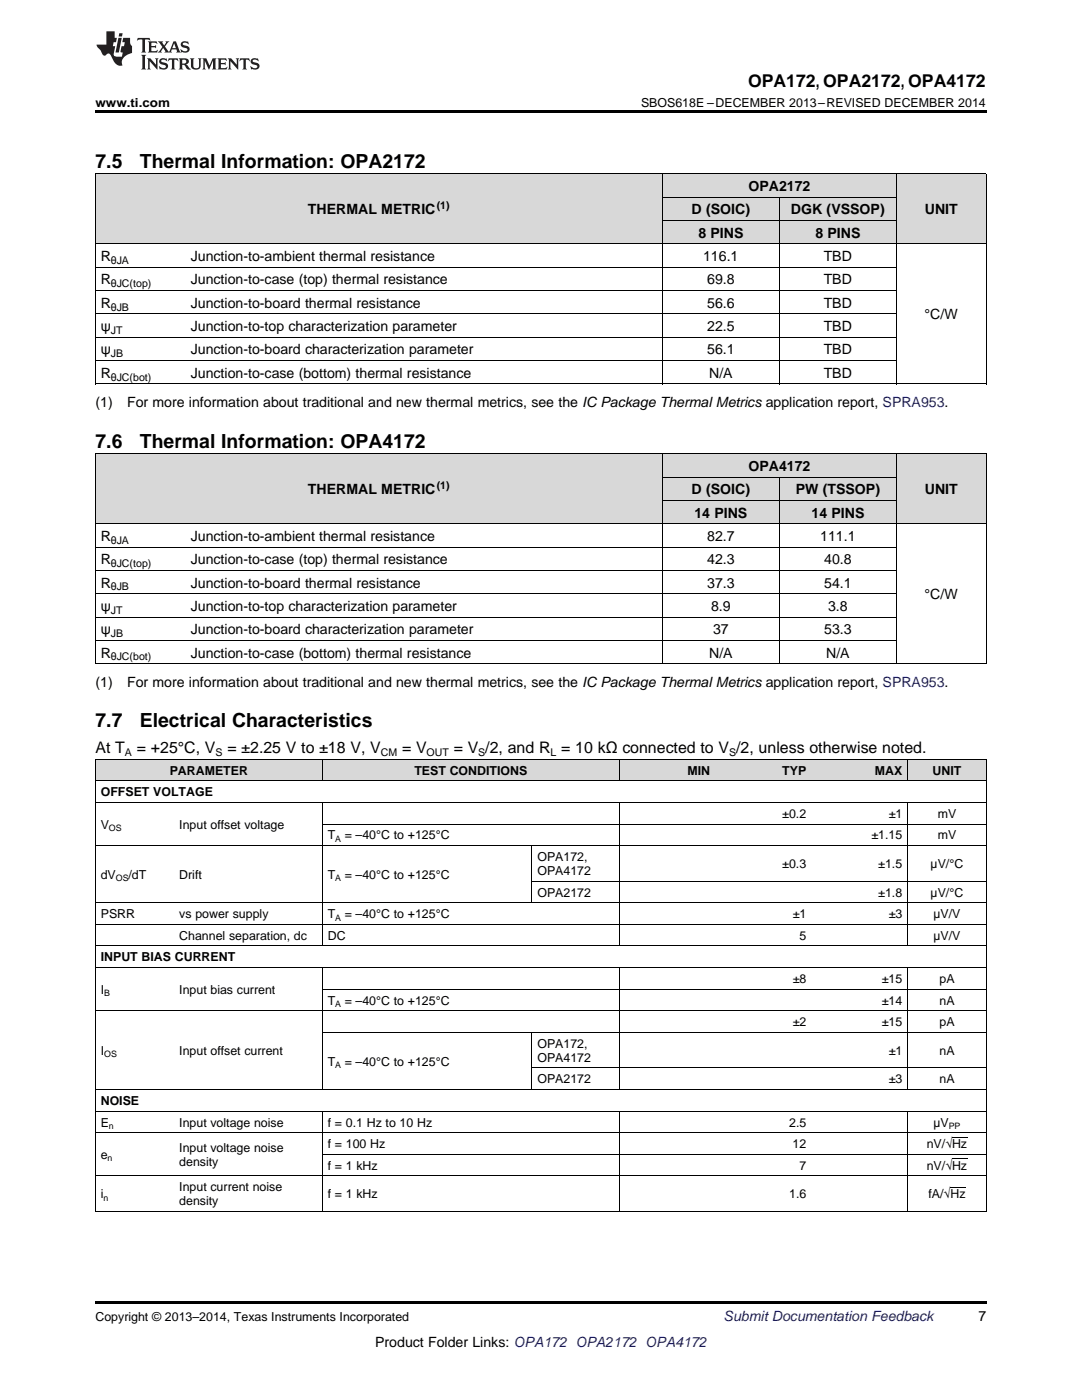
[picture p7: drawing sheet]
<svg xmlns="http://www.w3.org/2000/svg" width="216mm" height="279mm" viewBox="0 0 216 279" stroke-linecap="round" stroke-linejoin="round" font-family="sans-serif">
<defs><g id="words">
<g font-size="3.9">
<text x="19" y="33.5">7.5</text>
<text x="27.9" y="33.5">Thermal Information: OPA2172</text>
<text x="19" y="89.3">7.6</text>
<text x="27.9" y="89.3">Thermal Information: OPA4172</text>
<text x="19" y="145.2">7.7</text>
<text x="27.9" y="145.2">Electrical Characteristics</text>
</g>
<text font-size="3.5" x="149.3" y="17.3">OPA172, OPA2172, OPA4172</text>
<g font-size="3.2">
<text x="19" y="150.3">At T</text>
<text x="27.3" y="150.3">= +25°C, V</text>
<text x="45.4" y="150.3">= ±2.25 V to ±18 V, V</text>
<text x="80.2" y="150.3">= V</text>
<text x="90.5" y="150.3">= V /2, and R = 10 kΩ connected to V /2, unless otherwise noted.</text>
</g>
<g font-size="2.8">
<text x="149.3" y="38.1">OPA2172</text>
<text x="61.5" y="42.8">THERMAL METRIC</text>
<text x="138" y="42.8">D (SOIC)</text>
<text x="139.3" y="47.4">8 PINS</text>
<text x="157.8" y="42.8">DGK (VSSOP)</text>
<text x="162.7" y="47.4">8 PINS</text>
<text x="184.5" y="42.8">UNIT</text>
<text x="20.1" y="52.1">R</text>
<text x="38.1" y="52.1">Junction-to-ambient thermal resistance</text>
<text x="140.3" y="52.1">116.1</text>
<text x="164.4" y="52.1">TBD</text>
<text x="20.1" y="56.8">R</text>
<text x="38.1" y="56.8">Junction-to-case (top) thermal resistance</text>
<text x="141.1" y="56.8">69.8</text>
<text x="164.4" y="56.8">TBD</text>
<text x="20.1" y="61.4">R</text>
<text x="38.1" y="61.4">Junction-to-board thermal resistance</text>
<text x="141.1" y="61.4">56.6</text>
<text x="164.4" y="61.4">TBD</text>
<text x="184.5" y="63.7">°C/W</text>
<text x="20.1" y="66.1">ψ</text>
<text x="20.1" y="70.7">ψ</text>
<text x="38.1" y="66.1">Junction-to-top characterization parameter</text>
<text x="38.1" y="70.7">Junction-to-board characterization parameter</text>
<text x="141.1" y="66.1">22.5</text>
<text x="141.1" y="70.7">56.1</text>
<text x="164.4" y="66.1">TBD</text>
<text x="164.4" y="70.7">TBD</text>
<text x="20.1" y="75.4">R</text>
<text x="38.1" y="75.4">Junction-to-case (bottom) thermal resistance</text>
<text x="141.5" y="75.4">N/A</text>
<text x="164.4" y="75.4">TBD</text>
<text x="19" y="81.2">(1)</text>
<text x="25.4" y="81.2">For more information about traditional and new thermal metrics, see the IC Package Thermal Metrics application report, SPRA953.</text>
<text x="149.3" y="94">OPA4172</text>
<text x="61.5" y="98.6">THERMAL METRIC</text>
<text x="138" y="98.6">D (SOIC)</text>
<text x="158.8" y="98.6">PW (TSSOP)</text>
<text x="184.5" y="98.6">UNIT</text>
<text x="20.1" y="107.9">R</text>
<text x="38.1" y="107.9">Junction-to-ambient thermal resistance</text>
<text x="138.6" y="103.3">14 PINS</text>
<text x="141.1" y="107.9">82.7</text>
<text x="161.9" y="103.3">14 PINS</text>
<text x="163.7" y="107.9">111.1</text>
<text x="20.1" y="112.6">R</text>
<text x="38.1" y="112.6">Junction-to-case (top) thermal resistance</text>
<text x="141.1" y="112.6">42.3</text>
<text x="164.5" y="112.6">40.8</text>
<text x="20.1" y="117.3">R</text>
<text x="38.1" y="117.3">Junction-to-board thermal resistance</text>
<text x="141.1" y="117.3">37.3</text>
<text x="164.5" y="117.3">54.1</text>
<text x="184.5" y="119.6">°C/W</text>
<text x="20.1" y="121.9">ψ</text>
<text x="38.1" y="121.9">Junction-to-top characterization parameter</text>
<text x="141.9" y="121.9">8.9</text>
<text x="165.2" y="121.9">3.8</text>
<text x="20.1" y="126.6">ψ</text>
<text x="20.1" y="131.2">R</text>
<text x="38.1" y="126.6">Junction-to-board characterization parameter</text>
<text x="38.1" y="131.2">Junction-to-case (bottom) thermal resistance</text>
<text x="141.5" y="131.2">N/A</text>
<text x="142.3" y="126.6">37</text>
<text x="164.5" y="126.6">53.3</text>
<text x="164.9" y="131.2">N/A</text>
<text x="19" y="137.1">(1)</text>
<text x="25.4" y="137.1">For more information about traditional and new thermal metrics, see the IC Package Thermal Metrics application report, SPRA953.</text>
<text x="195.3" y="263.6">7</text>
<text x="74.9" y="268.9">Product Folder Links: OPA172 OPA2172 OPA4172</text>
</g>
<text font-size="2.8" fill="#0000c8" x="144.4" y="263.6">Submit Documentation Feedback</text>
<g font-size="2.5">
<text x="19" y="21.4">www.ti.com</text>
<text x="127.9" y="21.4">SBOS618E –DECEMBER 2013–REVISED DECEMBER 2014</text>
<text x="33.9" y="154.6">PARAMETER</text>
<text x="82.7" y="154.6">TEST CONDITIONS</text>
<text x="137.2" y="154.6">MIN</text>
<text x="156.1" y="154.6">TYP</text>
<text x="174.6" y="154.6">MAX</text>
<text x="186.1" y="154.6">UNIT</text>
<text x="20.1" y="158.9">OFFSET VOLTAGE</text>
<text x="20.1" y="165.4">V</text>
<text x="35.8" y="165.4">Input offset voltage</text>
<text x="65.4" y="167.5">T</text>
<text x="68.8" y="167.5">= –40°C to +125°C</text>
<text x="156.1" y="163.2">±0.2</text>
<text x="173.9" y="167.5">±1.15</text>
<text x="177.3" y="163.2">±1</text>
<text x="187.1" y="163.2">mV</text>
<text x="187.1" y="167.5">mV</text>
<text x="107.2" y="171.8">OPA172,</text>
<text x="156.1" y="173.2">±0.3</text>
<text x="175.3" y="173.2">±1.5</text>
<text x="185.7" y="173.2">µV/°C</text>
<text x="20.1" y="175.4">dV</text>
<text x="25.7" y="175.4">/dT</text>
<text x="35.8" y="175.4">Drift</text>
<text x="65.4" y="175.4">T</text>
<text x="68.8" y="175.4">= –40°C to +125°C</text>
<text x="107.2" y="174.7">OPA4172</text>
<text x="107.2" y="179">OPA2172</text>
<text x="175.3" y="179">±1.8</text>
<text x="185.7" y="179">µV/°C</text>
<text x="20.1" y="183.3">PSRR</text>
<text x="35.8" y="183.3">vs power supply</text>
<text x="65.4" y="183.3">T</text>
<text x="68.8" y="183.3">= –40°C to +125°C</text>
<text x="158.2" y="183.3">±1</text>
<text x="177.3" y="183.3">±3</text>
<text x="186.3" y="183.3">µV/V</text>
<text x="20.1" y="191.9">INPUT BIAS CURRENT</text>
<text x="35.8" y="187.6">Channel separation, dc</text>
<text x="65.4" y="187.6">DC</text>
<text x="159.5" y="187.6">5</text>
<text x="186.3" y="187.6">µV/V</text>
<text x="158.2" y="196.2">±8</text>
<text x="176" y="196.2">±15</text>
<text x="187.5" y="196.2">pA</text>
<text x="20.1" y="198.3">I</text>
<text x="35.8" y="198.3">Input bias current</text>
<text x="65.4" y="200.5">T</text>
<text x="68.8" y="200.5">= –40°C to +125°C</text>
<text x="176" y="200.5">±14</text>
<text x="187.5" y="200.5">nA</text>
<text x="107.2" y="209.1">OPA172,</text>
<text x="158.2" y="204.8">±2</text>
<text x="176" y="204.8">±15</text>
<text x="187.5" y="204.8">pA</text>
<text x="20.1" y="210.5">I</text>
<text x="35.8" y="210.5">Input offset current</text>
<text x="65.4" y="212.7">T</text>
<text x="68.8" y="212.7">= –40°C to +125°C</text>
<text x="107.2" y="211.9">OPA4172</text>
<text x="177.3" y="210.5">±1</text>
<text x="187.5" y="210.5">nA</text>
<text x="20.1" y="220.5">NOISE</text>
<text x="107.2" y="216.2">OPA2172</text>
<text x="177.3" y="216.2">±3</text>
<text x="187.5" y="216.2">nA</text>
<text x="20.1" y="224.8">E</text>
<text x="35.8" y="224.8">Input voltage noise</text>
<text x="65.4" y="224.8">f = 0.1 Hz to 10 Hz</text>
<text x="157.5" y="224.8">2.5</text>
<text x="186.3" y="224.8">µV</text>
<text x="20.1" y="231.3">e</text>
<text x="35.8" y="229.9">Input voltage noise</text>
<text x="35.8" y="232.7">density</text>
<text x="65.4" y="229.1">f = 100 Hz</text>
<text x="65.4" y="233.4">f = 1 kHz</text>
<text x="158.2" y="229.1">12</text>
<text x="159.5" y="233.4">7</text>
<text x="184.9" y="229.1">nV/√Hz</text>
<text x="184.9" y="233.4">nV/√Hz</text>
<text x="20.1" y="239.1">i</text>
<text x="35.8" y="237.7">Input current noise</text>
<text x="65.4" y="239.1">f = 1 kHz</text>
<text x="157.5" y="239.1">1.6</text>
<text x="185.3" y="239.1">fA/√Hz</text>
<text x="35.8" y="240.6">density</text>
<text x="19" y="263.6">Copyright © 2013–2014, Texas Instruments Incorporated</text>
</g>
<g font-size="2.1">
<text x="87.1" y="41.7">(1)</text>
<text x="22.1" y="52.7">θJA</text>
<text x="22.1" y="57.3">θJC(top)</text>
<text x="22.1" y="62">θJB</text>
<text x="22.1" y="66.6">JT</text>
<text x="22.1" y="71.3">JB</text>
<text x="22.1" y="76">θJC(bot)</text>
<text x="87.1" y="97.5">(1)</text>
<text x="22.1" y="108.5">θJA</text>
<text x="22.1" y="113.2">θJC(top)</text>
<text x="22.1" y="117.8">θJB</text>
<text x="22.1" y="122.5">JT</text>
<text x="22.1" y="127.1">JB</text>
<text x="22.1" y="131.8">θJC(bot)</text>
<text x="24.9" y="151">A</text>
<text x="43" y="151">S</text>
<text x="76" y="151">CM</text>
<text x="85.1" y="151">OUT</text>
<text x="95.4" y="151">S</text>
<text x="109.9" y="151">L</text>
<text x="145.5" y="151">S</text>
</g>
<g font-size="1.8">
<text x="21.7" y="165.9">OS</text>
<text x="66.9" y="168">A</text>
<text x="23.1" y="175.9">OS</text>
<text x="66.9" y="175.9">A</text>
<text x="66.9" y="183.8">A</text>
<text x="20.8" y="198.8">B</text>
<text x="66.9" y="201">A</text>
<text x="20.8" y="211">OS</text>
<text x="66.9" y="213.1">A</text>
<text x="21.7" y="225.3">n</text>
<text x="189.3" y="225.3">PP</text>
<text x="21.4" y="231.8">n</text>
<text x="20.6" y="239.6">n</text>
</g>
</g></defs>
<g fill="#d8d8d8">
<path d="M19 151.6h15.7v4.3h-15.7z"/>
<path d="M34.7 151.6h29.6v4.3h-29.6z"/>
<path d="M64.3 151.6h41.9v4.3h-41.9z"/>
<path d="M106.2 151.6h17.4v4.3h-17.4z"/>
<path d="M123.6 151.6h19.2v4.3h-19.2z"/>
<path d="M142.8 151.6h19.2v4.3h-19.2z"/>
<path d="M162 151.6h19.2v4.3h-19.2z"/>
<path d="M181.2 151.6h15.6v4.3h-15.6z"/>
<path d="M19 90.6h18v14h-18z"/>
<path d="M37 90.6h95.2v14h-95.2z"/>
<path d="M132.2 99.9h23.3v4.7h-23.3z"/>
<path d="M155.5 99.9h23.4v4.7h-23.4z"/>
<path d="M178.9 90.6h17.9v14h-17.9z"/>
<path d="M132.2 95.2h23.3v4.7h-23.3z"/>
<path d="M155.5 95.2h23.4v4.7h-23.4z"/>
<path d="M132.2 90.6h23.3v4.6h-23.3z"/>
<path d="M155.5 90.6h23.4v4.6h-23.4z"/>
<path d="M19 34.7h18v14h-18z"/>
<path d="M37 34.7h95.2v14h-95.2z"/>
<path d="M132.2 44.1h23.3v4.6h-23.3z"/>
<path d="M155.5 44.1h23.4v4.6h-23.4z"/>
<path d="M178.9 34.7h17.9v14h-17.9z"/>
<path d="M132.2 39.4h23.3v4.7h-23.3z"/>
<path d="M155.5 39.4h23.4v4.7h-23.4z"/>
<path d="M132.2 34.7h23.3v4.7h-23.3z"/>
<path d="M155.5 34.7h23.4v4.7h-23.4z"/>
</g>
<path d="M19 22h177.8v.5h-177.8zM19 76.6l.2 .1zM132.1 76.6l.1 .1zM155.4 76.6l.1 .1zM178.8 76.6l.1 .1zM196.7 76.6l.1 .1zM19 132.5h.2zM132.1 132.5h.1zM155.4 132.5h.1zM178.8 132.5h.1zM196.7 132.5h.1zM19 259.7h177.8v.5h-177.8z" fill="#000"/>
<g fill="none" stroke="#000" stroke-width=".2">
<path d="M19 34.7h177.8M19.1 34.7v42M132.1 34.7v42M132.2 39.4h46.7M155.5 39.4v37.3M178.8 34.7v42M196.8 34.7v42M19 58h159.9M19 53.3h159.9M19 48.7h177.8M132.2 44h46.7M19 76.6h177.8"/>
<path d="M19 71.9h159.9M19 67.3h159.9M19 62.6h159.9M19 90.5h177.8M19.1 90.6v41.9M132.1 90.6v41.9M132.2 99.9h46.7M132.2 95.2h46.7M155.5 95.2v37.3M178.8 90.6v41.9M196.8 90.6v41.9M19 118.5h159.9"/>
<path d="M19 113.8h159.9M19 109.2h159.9M19 104.5h177.8M19 132.5h177.8M19 127.8h159.9M19 123.1h159.9M19 155.8h177.8M19 151.5h177.8M19.1 151.6v90.2M64.3 151.6v4.3M123.6 151.6v4.3M181.1 151.6v4.3"/>
<path d="M196.8 151.6v90.2M19 168.8h177.8M19 160.1h177.8M64.3 160.2v28.6M64.3 164.4h132.5M106.1 168.8v11.4M106.2 175.9h90.6M123.6 160.2v28.6M181.1 160.2v28.6M19 193.1h177.8M19 188.8h177.8M19 184.5h177.8"/>
<path d="M19 180.2h177.8M64.3 193.1v24.4M64.3 197.4h132.5M123.6 193.1v24.4M181.1 193.1v24.4M19 217.4h177.8M19 201.7h177.8M64.3 206h132.5M106.1 206v11.5M106.2 213.1h90.6M19 234.7h177.8M19 226h177.8"/>
<path d="M19 221.7h177.8M64.3 221.8v20M64.3 230.3h132.5M123.6 221.8v20M181.1 221.8v20M19 241.8h177.8"/>
</g>
<g fill="#231f20">
<path d="M27.5 7.6l-.1 .5 .4-.2h.6v.1v2.1l-.2 .4h1l-.3-.4v-2.1l.1-.1h.5l.5 .2-.2-.5zM29.5 8.3l.2 .3v1.5l-.2 .4h1.8l.2-.6a1.04 1.04 0 0 1-1.3 .2v-.7h.6l.3 .2v-.6l-.3 .2h-.6v-.6l.8-.1 .4 .3-.2-.5zM31.5 8.3l.9 1.1-.9 1.1h.8l-.2-.2 .5-.7 .4 .7-.2 .2h1.5l-.1-.2 .1-.4h.9l.1 .4-.2 .2h1l-.3-.3-.7-1.9h-.5l-.9 2-.8-1 .9-1h-.8l.1 .3-.3 .5-.4-.6 .2-.2zM34.7 8.6l.4 1h-.7zM36.3 8.4a.63 .63 0 0 0-.2 .7 .63 .63 0 0 0 .6 .4l.6 .2 .1 .2a.75 .75 0 0 1-.7 .4 .75 .75 0 0 1-.6-.5l.1 .7 .1-.1a1.11 1.11 0 0 0 1.5-.6 1.13 1.13 0 0 0-1.2-.8l-.1-.4a1.04 1.04 0 0 1 1.2 .2l-.2-.5-.1 .1-.5-.2zM28.2 10.9l.2 .4v2.2l-.2 .4h1l-.3-.4v-2.2l.3-.4zM29.3 11.6l.3 .4v1.5l-.3 .4h.8l-.2-.4v-1.3l1.5 1.7v-1.9l.2-.4h-.7l.2 .4v.9l-1.1-1.3zM32 11.8a.62 .62 0 0 0-.2 .7 .62 .62 0 0 0 .6 .4l.6 .1 .1 .3a.76 .76 0 0 1-.7 .3 .76 .76 0 0 1-.6-.4l.1 .7 .1-.1a1.11 1.11 0 0 0 1.5-.6 1.13 1.13 0 0 0-1.2-.8l-.1-.4a1.04 1.04 0 0 1 1.2 .2l-.2-.6-.1 .1-.5-.1zM33.7 11.6l-.2 .6a.61 .61 0 0 1 .8-.3v1.6l-.2 .4h.9l-.2-.4v-1.6a.63 .63 0 0 1 .8 .3l-.2-.6zM35.6 11.6l.3 .4v1.5l-.3 .4h1l-.2-.2v-.8l.5 .2a.76 .76 0 0 0 1.2 .7l-1-1a.58 .58 0 0 0 .6-.5 .58 .58 0 0 0-.5-.6zM36.4 11.9h.1a.45 .45 0 0 1 .5 .1 .45 .45 0 0 1 .1 .5l-.7 .2zM37.9 11.6l.2 .2a2.17 2.17 0 0 0 .3 1.9 .99 .99 0 0 0 1.6-.6v-1.1l.2-.4h-.7l.2 .2a1.92 1.92 0 0 1-.2 1.8 .6 .6 0 0 1-.9-.5v-1.1l.2-.4zM40.4 11.6l.2 .4v1.5l-.2 .4h.7l-.2-.4v-1.4l.8 1.8 .8-1.8v1.4l-.2 .4h.9l-.2-.4v-1.5l.2-.4h-.8l-.6 1.5-.6-1.5zM43.4 11.6l.2 .4v1.5l-.2 .4h1.8l.2-.6a1.04 1.04 0 0 1-1.3 .1v-.6h.5l.4 .2v-.6l-.4 .2h-.5v-.7h.8l.3 .3-.1-.6zM45.5 11.6l.2 .4v1.5l-.2 .4h.7l-.2-.4v-1.3l1.5 1.7v-1.9l.2-.4h-.7l.2 .4v.9l-1.1-1.3zM47.9 11.6l-.1 .6a.61 .61 0 0 1 .8-.3v1.6l-.3 .4h1l-.3-.4 .1-1.6a.63 .63 0 0 1 .7 .3l-.1-.6zM50.2 11.8a.62 .62 0 0 0-.2 .7 .62 .62 0 0 0 .6 .4l.6 .1 .2 .3a.76 .76 0 0 1-.8 .3 .76 .76 0 0 1-.6-.4l.1 .7 .2-.1a1.11 1.11 0 0 0 1.5-.6 1.13 1.13 0 0 0-1.3-.8l-.1-.4a1.04 1.04 0 0 1 1.2 .2l-.1-.6-.2 .1-.5-.1z"/>
<path d="M21.2 6.3v2.6h-1.9l.1 .4 .7 .9a.91 .91 0 0 0 1 .8 .56 .56 0 0 1 .5-.3 .56 .56 0 0 1 .5 .3l.4 .8a1.53 1.53 0 0 0 1.9 1.2 1.54 1.54 0 0 1 1-2.1l.9-.3v-1.4a1.52 1.52 0 0 1-.3-1.6h-1.4l-.2 .8h.5l-.2 .8h-.4l-.2 1v.2l.4 .1-.2 .8a1.93 1.93 0 0 1-1.6-.3l.3-1.8h-.5l.2-.8h.4l.2-.8h-.4v-1.3zM23.6 7.6l-.6 2.9h.7l.6-2.9zM23.8 6.6l-.1 .7h.6l.2-.7z"/>
</g>
<path d="M189.7 237h3M190 231.3h3M190 227h3" fill="none" stroke="#000" stroke-width=".2"/>
<use href="#words"/>
</svg>
